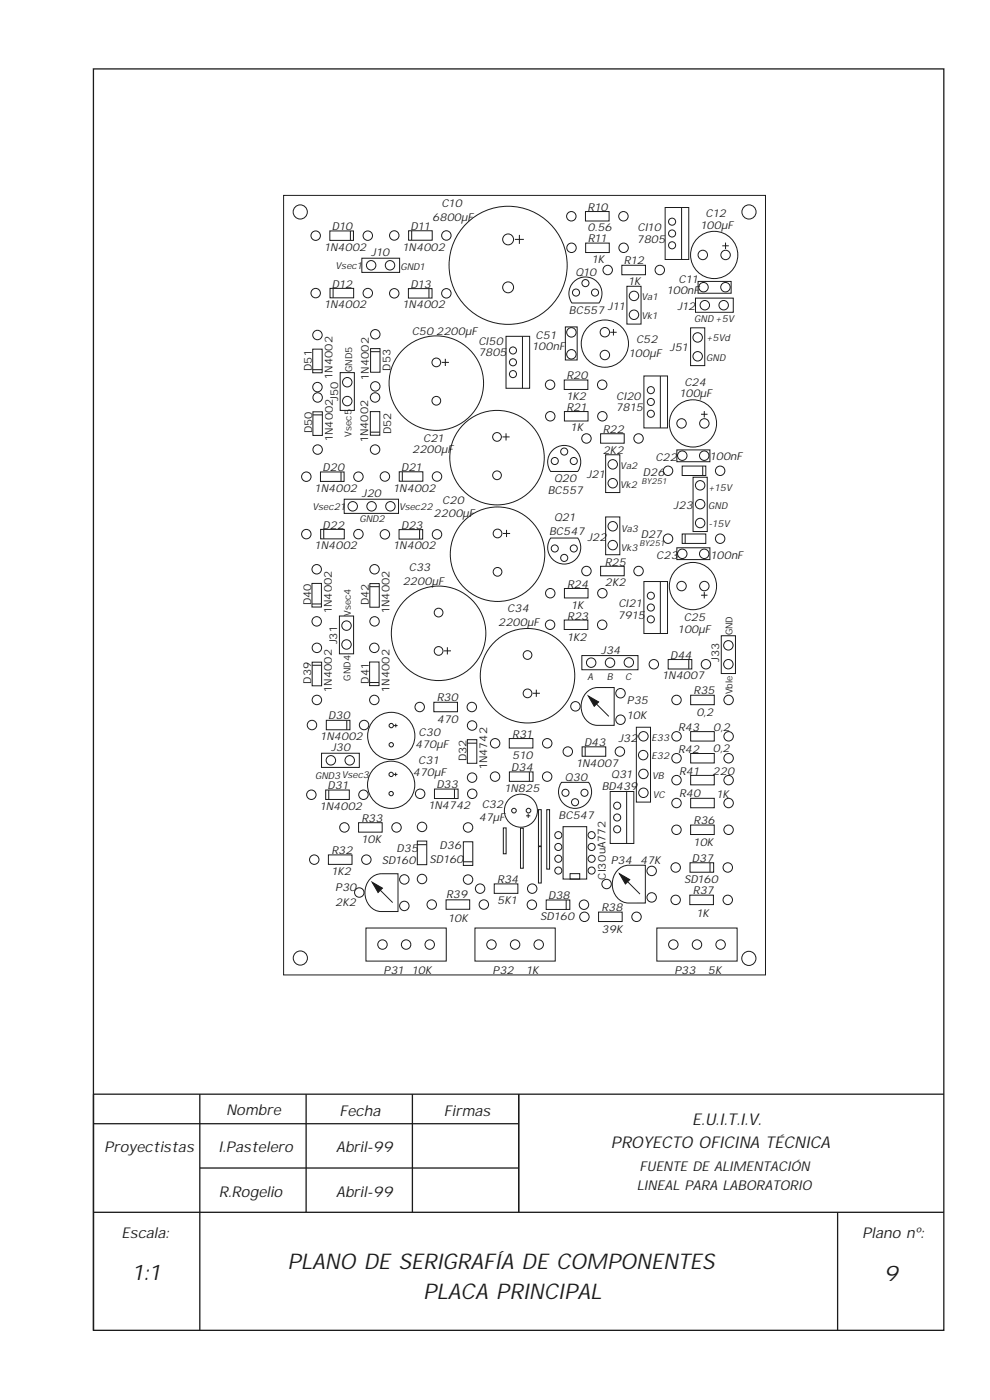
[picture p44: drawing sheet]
<svg xmlns="http://www.w3.org/2000/svg" width="210mm" height="296mm" viewBox="0 0 210 296" stroke-linecap="round" stroke-linejoin="round" font-family="sans-serif">
<defs><g id="words">
<g font-size="4.6" fill="#1f1a17">
<text x="60.8" y="268.5">PLANO DE SERIGRAFÍA DE COMPONENTES</text>
<text x="27.9" y="270.9">1:1</text>
<text x="89.5" y="274.9">PLACA PRINCIPAL</text>
<text x="187.1" y="271.2">9</text>
</g>
<g font-size="3.4" fill="#1f1a17">
<text x="146.5" y="238.1">E.U.I.T.I.V.</text>
<text x="129.3" y="242.9">PROYECTO OFICINA TÉCNICA</text>
</g>
<g font-size="3.1" fill="#1f1a17">
<text x="47.8" y="236.1">Nombre</text>
<text x="71.9" y="236.2">Fecha</text>
<text x="94" y="236.2">Firmas</text>
<text x="22.1" y="243.8">Proyectistas</text>
<text x="46.2" y="243.9">I.Pastelero</text>
<text x="71.2" y="243.8">Abril-99</text>
<text x="46.3" y="253.3">R.Rogelio</text>
<text x="71.2" y="253.4">Abril-99</text>
<text x="25.7" y="262">Escala:</text>
<text x="182.5" y="262">Plano nº:</text>
</g>
<g font-size="2.9" fill="#1f1a17">
<text x="134.8" y="251.8">LINEAL PARA LABORATORIO</text>
<text x="135.4" y="247.8">FUENTE DE ALIMENTACIÓN</text>
</g>
<g font-size="2.3" fill="#1f1a17">
<text x="91.5" y="46.7">6800µF</text>
<text x="93.4" y="43.9">C10</text>
<text x="124.4" y="44.6">R10</text>
<text x="149.4" y="46">C12</text>
<text x="68.6" y="53.1">1N4002</text>
<text x="70.3" y="48.7">D10</text>
<text x="85.2" y="53">1N4002</text>
<text x="86.9" y="48.7">D11</text>
<text x="124.4" y="49">0.56</text>
<text x="124.4" y="51.3">R11</text>
<text x="134.8" y="51.4">7805</text>
<text x="134.9" y="49">CI10</text>
<text x="148.3" y="48.4">100µF</text>
<text x="78.6" y="54.2">J10</text>
<text x="121.8" y="58.3">Q10</text>
<text x="125.3" y="55.7">1K</text>
<text x="132.1" y="56">R12</text>
<text x="143.6" y="59.8">C11</text>
<text x="68.6" y="65.2">1N4002</text>
<text x="70.3" y="60.9">D12</text>
<text x="85.2" y="65.3">1N4002</text>
<text x="86.9" y="60.9">D13</text>
<text x="128.7" y="65.5">J11</text>
<text x="132.9" y="60.3">1K</text>
<text x="141.1" y="62.3">100nF</text>
<text x="143.4" y="65.5">J12</text>
<text x="87.1" y="70.9">C50</text>
<text x="92.3" y="70.9">2200µF</text>
<text x="113.4" y="71.7">C51</text>
<text x="120.4" y="66.4">BC557</text>
<text x="101.3" y="75.3">7805</text>
<text x="101.3" y="73">CI50</text>
<text x="112.7" y="74.1">100nF</text>
<text x="133.1" y="75.6">100µF</text>
<text x="134.6" y="72.6">C52</text>
<text x="141.8" y="74.2">J51</text>
<text x="66" y="78.5" transform="rotate(-90 66 78.5)">D51</text>
<text x="70.4" y="80.2" transform="rotate(-90 70.4 80.2)">1N4002</text>
<text x="78.1" y="80.4" transform="rotate(-90 78.1 80.4)">1N4002</text>
<text x="82.7" y="78.4" transform="rotate(-90 82.7 78.4)">D53</text>
<text x="119.9" y="80.3">R20</text>
<text x="144.9" y="81.6">C24</text>
<text x="71.6" y="84.9" transform="rotate(-90 71.6 84.9)">J50</text>
<text x="119.9" y="84.6">1K2</text>
<text x="119.9" y="86.9">R21</text>
<text x="130.3" y="87.1">7815</text>
<text x="130.4" y="84.6">CI20</text>
<text x="143.8" y="84">100µF</text>
<text x="66" y="91.7" transform="rotate(-90 66 91.7)">D50</text>
<text x="70.4" y="93.4" transform="rotate(-90 70.4 93.4)">1N4002</text>
<text x="77.9" y="93.6" transform="rotate(-90 77.9 93.6)">1N4002</text>
<text x="82.8" y="91.9" transform="rotate(-90 82.8 91.9)">D52</text>
<text x="87.2" y="95.9">2200µF</text>
<text x="89.6" y="93.6">C21</text>
<text x="120.8" y="91.3">1K</text>
<text x="127.6" y="91.6">R22</text>
<text x="68.3" y="99.7">D20</text>
<text x="84.9" y="99.7">D21</text>
<text x="124.2" y="101.2">J21</text>
<text x="127.6" y="96">2K2</text>
<text x="136.1" y="100.8">D26</text>
<text x="138.7" y="97.6">C22</text>
<text x="150.2" y="97.4">100nF</text>
<text x="66.6" y="104.1">1N4002</text>
<text x="76.6" y="105.2">J20</text>
<text x="83.2" y="104.1">1N4002</text>
<text x="93.6" y="106.6">C20</text>
<text x="115.9" y="104.5">BC557</text>
<text x="117.3" y="102.1">Q20</text>
<text x="142.6" y="107.7">J23</text>
<text x="68.3" y="111.9">D22</text>
<text x="84.9" y="111.9">D23</text>
<text x="91.8" y="109.5">2200µF</text>
<text x="116.2" y="113.3">BC547</text>
<text x="117.3" y="110.3">Q21</text>
<text x="135.6" y="113.9">D27</text>
<text x="66.6" y="116.3">1N4002</text>
<text x="83.2" y="116.3">1N4002</text>
<text x="124.3" y="114.6">J22</text>
<text x="128" y="119.7">R25</text>
<text x="138.9" y="118.2">C23</text>
<text x="150.4" y="118.3">100nF</text>
<text x="85.2" y="123.8">2200µF</text>
<text x="86.5" y="120.9">C33</text>
<text x="120" y="124.5">R24</text>
<text x="128" y="124.1">2K2</text>
<text x="65.8" y="128.1" transform="rotate(-90 65.8 128.1)">D40</text>
<text x="70.2" y="129.8" transform="rotate(-90 70.2 129.8)">1N4002</text>
<text x="78.1" y="128.1" transform="rotate(-90 78.1 128.1)">D42</text>
<text x="82.5" y="129.8" transform="rotate(-90 82.5 129.8)">1N4002</text>
<text x="107.4" y="129.6">C34</text>
<text x="120.1" y="131.2">R23</text>
<text x="120.9" y="128.9">1K</text>
<text x="130.8" y="130.9">7915</text>
<text x="130.9" y="128.4">CI21</text>
<text x="144.7" y="131.4">C25</text>
<text x="71.4" y="136.4" transform="rotate(-90 71.4 136.4)">J31</text>
<text x="105.4" y="132.5">2200µF</text>
<text x="120.1" y="135.6">1K2</text>
<text x="143.5" y="133.9">100µF</text>
<text x="127.3" y="138.5">J34</text>
<text x="140.2" y="143.8">1N4007</text>
<text x="141.8" y="139.4">D44</text>
<text x="152.2" y="140.1" transform="rotate(-90 152.2 140.1)">J33</text>
<text x="65.9" y="144.7" transform="rotate(-90 65.9 144.7)">D39</text>
<text x="70.3" y="146.4" transform="rotate(-90 70.3 146.4)">1N4002</text>
<text x="78" y="144.7" transform="rotate(-90 78 144.7)">D41</text>
<text x="82.4" y="146.4" transform="rotate(-90 82.4 146.4)">1N4002</text>
<text x="92.5" y="148.5">R30</text>
<text x="132.7" y="149">P35</text>
<text x="146.8" y="147">R35</text>
<text x="69.5" y="152.3">D30</text>
<text x="88.6" y="155.8">C30</text>
<text x="92.5" y="153">470</text>
<text x="132.7" y="152.2">10K</text>
<text x="143.5" y="154.7">R43</text>
<text x="147.4" y="151.5">0,2</text>
<text x="151" y="154.7">0,2</text>
<text x="67.8" y="156.7">1N4002</text>
<text x="70.1" y="159">J30</text>
<text x="87.9" y="158.3">470µF</text>
<text x="88.5" y="161.8">C31</text>
<text x="98.7" y="161.2" transform="rotate(-90 98.7 161.2)">D32</text>
<text x="108.4" y="156.2">R31</text>
<text x="108.4" y="160.7">510</text>
<text x="123.6" y="157.9">D43</text>
<text x="130.9" y="157">J32</text>
<text x="143.5" y="159.3">R42</text>
<text x="150.9" y="159.2">0,2</text>
<text x="69.3" y="167">D31</text>
<text x="87.4" y="164.2">470µF</text>
<text x="92.4" y="166.8">D33</text>
<text x="103.1" y="162.8" transform="rotate(-90 103.1 162.8)">1N4742</text>
<text x="106.8" y="167.7">1N825</text>
<text x="108.2" y="163.2">D34</text>
<text x="119.6" y="165.3">Q30</text>
<text x="121.9" y="162.3">1N4007</text>
<text x="127.4" y="167.2">BD439</text>
<text x="129.4" y="164.6">Q31</text>
<text x="143.8" y="164">R41</text>
<text x="150.8" y="164">220</text>
<text x="67.7" y="171.4">1N4002</text>
<text x="76.5" y="174">R33</text>
<text x="90.7" y="171.2">1N4742</text>
<text x="101.4" y="173.8">47µF</text>
<text x="102" y="170.9">C32</text>
<text x="118.2" y="173.3">BC547</text>
<text x="143.8" y="168.8">R40</text>
<text x="151.7" y="168.9">1K</text>
<text x="76.5" y="178.5">10K</text>
<text x="93" y="179.8">D36</text>
<text x="146.8" y="174.5">R36</text>
<text x="146.8" y="179">10K</text>
<text x="70.1" y="180.8">R32</text>
<text x="70.1" y="185.3">1K2</text>
<text x="80.8" y="182.9">SD160</text>
<text x="84" y="180.4">D35</text>
<text x="90.9" y="182.8">SD160</text>
<text x="129.3" y="182.9">P34</text>
<text x="135.5" y="182.9">47K</text>
<text x="146.5" y="182.4">D37</text>
<text x="71" y="188.5">P30</text>
<text x="71" y="191.7">2K2</text>
<text x="94.4" y="190.1">R39</text>
<text x="105.2" y="186.9">R34</text>
<text x="105.2" y="191.4">5K1</text>
<text x="116" y="190.3">D38</text>
<text x="128.2" y="186.2" transform="rotate(-90 128.2 186.2)">CI30uA772</text>
<text x="144.8" y="186.8">SD160</text>
<text x="146.7" y="189.2">R37</text>
<text x="94.8" y="195.3">10K</text>
<text x="114.3" y="194.7">SD160</text>
<text x="127.3" y="192.9">R38</text>
<text x="127.3" y="197.4">39K</text>
<text x="147.4" y="194">1K</text>
<text x="81.2" y="206.1">P31</text>
<text x="87.2" y="206.1">10K</text>
<text x="104.3" y="206.1">P32</text>
<text x="111.3" y="206.1">1K</text>
<text x="142.8" y="206.1">P33</text>
<text x="149.8" y="206.1">5K</text>
</g>
<g font-size="2" fill="#1f1a17">
<text x="71" y="57">Vsec1</text>
<text x="84.7" y="57.2">GND1</text>
<text x="135.8" y="63.5">Va1</text>
<text x="135.8" y="67.6">Vk1</text>
<text x="146.9" y="68.1">GND +5V</text>
<text x="149.5" y="76.4">GND</text>
<text x="149.6" y="72.2">+5Vd</text>
<text x="74.6" y="78.7" transform="rotate(-90 74.6 78.7)">GND5</text>
<text x="74.4" y="92.4" transform="rotate(-90 74.4 92.4)">Vsec5</text>
<text x="131.3" y="99.2">Va2</text>
<text x="131.3" y="103.2">Vk2</text>
<text x="149.9" y="107.7">GND</text>
<text x="149.9" y="103.8">+15V</text>
<text x="66.2" y="108.1">Vsec21</text>
<text x="76.1" y="110.6">GND2</text>
<text x="84.5" y="108.1">Vsec22</text>
<text x="131.4" y="112.6">Va3</text>
<text x="149.9" y="111.5">-15V</text>
<text x="131.4" y="116.7">Vk3</text>
<text x="74.2" y="130.4" transform="rotate(-90 74.2 130.4)">Vsec4</text>
<text x="155" y="134.5" transform="rotate(-90 155 134.5)">GND</text>
<text x="124.4" y="143.9">A</text>
<text x="128.5" y="143.9">B</text>
<text x="132.3" y="143.9">C</text>
<text x="74.2" y="144" transform="rotate(-90 74.2 144)">GND4</text>
<text x="155.1" y="147" transform="rotate(-90 155.1 147)">Vble</text>
<text x="137.9" y="156.8">E33</text>
<text x="137.9" y="160.7">E32</text>
<text x="66.7" y="164.8">GND3Vsec3</text>
<text x="138" y="164.8">VB</text>
<text x="138.2" y="168.9">VC</text>
</g>
<g font-size="1.7" fill="#1f1a17">
<text x="135.8" y="102.5">BY251</text>
<text x="135.4" y="115.6">BY251</text>
</g>
</g></defs>
<path d="M19.8 14.6h180v267h-180zM19.8 231.6h180zM19.8 237.9h90zM19.8 231.6v50M42.3 231.6v50M64.8 231.6v25M87.3 231.6v25M109.8 231.6v25M19.8 256.6h180zM42.3 247.2h67.5zM177.3 256.6v25" fill="none" stroke="#1f1a17" stroke-width=".28"/>
<g fill="none" stroke="#1f1a17" stroke-width=".21">
<path d="M60 41.4h102v165h-102zM69.8 48.9h5v2h-5zM74.2 48.9v2M76.6 54.7h8v3h-8zM86.5 48.8h5v2h-5zM87.1 48.9v1.9M109 50.7h1.9M109.9 49.7v1.9M121.4 59.7a3.5 3.5 0 0 1 4.8-.3 3.5 3.5 0 0 1 .6 4.7h-5.8a3.5 3.5 0 0 1 .4-4.4zM123.9 44.8h5v2h-5zM124 51.5h5v2h-5zM131.6 56.2h5v2h-5z"/>
<path d="M140.8 43.9h5v11h-5zM144.3 43.9v11M147.8 59.6h7v2.5h-7zM152.9 52h1.3M153.6 51.3v1.4M66.2 73.9h2v5h-2zM66.2 78.3h2M69.9 61h5v2h-5zM70.5 61.1v1.9M72 78.9h3v8h-3zM78.4 73.8h2v5h-2zM78.5 74.4h1.9"/>
<path d="M86.4 61.1h5v2h-5zM90.8 61.1v2M93.5 76.7h1.5M94.3 75.9v1.6M107.1 71.2h5v11h-5zM110.6 71.2v11M119.7 69.2h2.5v7h-2.5zM129.2 70.3h1.3M129.8 69.7v1.3M132.7 60.6h3v8h-3zM136.3 79.6h5v11h-5zM139.8 79.6v11"/>
<path d="M146.2 69.4h3v8h-3zM147.2 63.1h8v3h-8zM66.2 87.2h2v5h-2zM66.2 87.8h2M67.8 99.9h5v2h-5zM72.2 99.9v2M78.4 87.1h2v5h-2zM78.4 91.5h2M84.5 99.9h5v2h-5zM85.2 99.9v1.9M106.3 92.5h1.6M107.1 91.7v1.5"/>
<path d="M117 95.3a3.5 3.5 0 0 1 4.7-.2 3.5 3.5 0 0 1 .6 4.7h-5.7a3.5 3.5 0 0 1 .4-4.5zM119.4 80.4h5v2h-5zM119.5 87.1h5v2h-5zM127.1 91.8h5v2h-5zM128.2 96.3h3v8h-3zM143.3 95.2h7v2.5h-7zM144.4 98.7h5v2h-5zM148.4 87.7h1.4M148.7 98.7v1.9M149.1 87v1.4M67.9 112.1h5v2h-5zM68.5 112.1v1.9"/>
<path d="M72.9 105.7h11.5v3h-11.5zM84.5 112.1h5v2h-5zM88.8 112.1v2M106.5 112.9h1.5M107.2 112.2v1.5M116.6 113.9h5.7a3.5 3.5 0 0 1-2.9 5.5 3.5 3.5 0 0 1-2.8-5.5zM127.1 119.9h5v2h-5zM128.2 109.4h3v8h-3zM143.3 115.9h7v2.5h-7zM144.4 113h5v2h-5zM145 113.1v1.9M146.7 101h3v11.5h-3z"/>
<path d="M66 123.5h2v5h-2zM66 127.8h2M71.8 130.4h3v8h-3zM78.3 123.5h2v5h-2zM78.3 124.2h2M93.9 137.8h1.6M94.7 137v1.5M119.4 131.2h5v2h-5zM119.5 124.6h5v2h-5zM123.2 138.8h11.8v3h-11.8zM136.3 123.1h5v11h-5zM139.8 123.1v11"/>
<path d="M141.4 139.6h5v2h-5zM145.8 139.6v2M148.4 126h1.4M149.1 125.3v1.4M152.7 134.6h3v8h-3zM66.1 140.2h2v5h-2zM66.1 140.8h2M68.1 159.4h8v3h-8zM69.1 152.5h5v2h-5zM73.4 152.5v2M78.2 140.1h2v5h-2zM78.2 144.5h2"/>
<path d="M83.4 153.6h.8M83.8 153.2v.8M91.8 148.7h5v2h-5zM98.9 156.6h2v5h-2zM98.9 157.3h2M107.8 156.3h5v2h-5zM112.8 146.7h1.5M113.5 146v1.5M123.2 158.1h5v2h-5zM123.9 158.1v2M124 146.7a3.3 3.3 0 0 1 2.5-1.2h3.5v8h-3.6a4 4 0 0 1-2.8-6.2zM125.2 148l3.7 3.6"/>
<path d="M134.7 153.9h3v15.9h-3zM146.2 147.2h5v2h-5zM146.2 154.9h5v2h-5zM146.2 159.5h5v2h-5zM68.9 167.2h5v2h-5zM69.6 167.2v2M75.9 174.1h5v2h-5zM83.4 163.9h.7M83.7 163.5v.8M88.3 178h2v5h-2zM88.3 178.8h2M92 167h5v2h-5z"/>
<path d="M96.2 167v2M98.1 178.2h2v5h-2zM106.5 175.2h.6v5.5h-.6zM107.8 163.4h5v2h-5zM110.2 175.3h.6v8.5h-.6zM111.4 172.7h.8M111.8 172.2v.9M112.1 163.4v2M114 171.4h.6v7.7h-.6zM114 179.2h.6v7.7h-.6zM115.7 171.4h.6v12.6h-.6zM118.8 165.6h5.8a3.5 3.5 0 0 1-2.9 5.5 3.5 3.5 0 0 1-2.9-5.5z"/>
<path d="M119.2 175h5v11.1h-5zM129.2 167.5h5v11h-5zM132.6 167.5v11M146.2 174.6h5v2h-5zM146.2 164.1h5v2h-5zM146.2 169h5v2h-5zM69.5 181h5v2h-5zM77.5 196.4h17v7h-17zM78.3 186.1a3.3 3.3 0 0 1 2.4-1.2h3.5v8h-3.5a4 4 0 0 1-2.9-6.2zM79.5 187.4l3.6 3.6M94.4 190.5h5v2h-5zM98.1 182.4h2"/>
<path d="M100.5 196.4h17v7h-17zM104.6 187.1h5v2h-5zM115.6 190.5h5v2h-5zM119.8 190.5v2M120.7 184.9h2v1.2h-2zM126.7 193.1h5v2h-5zM130.6 184.3a3.3 3.3 0 0 1 2.5-1.2h3.5v8h-3.6a4 4 0 0 1-2.8-6.2zM131.8 185.6l3.7 3.6M139 196.4h17v7h-17zM146 189.5h5v2h-5zM146.1 182.6h5v2h-5zM150.3 182.6v2"/>
<circle cx="63.6" cy="44.9" r="1.5"/>
<circle cx="66.8" cy="49.9" r="1"/>
<circle cx="77.8" cy="49.9" r="1"/>
<circle cx="78.6" cy="56.2" r="1"/>
<circle cx="82.6" cy="56.2" r="1"/>
<circle cx="83.5" cy="49.8" r="1"/>
<circle cx="94.5" cy="49.8" r="1"/>
<circle cx="107.5" cy="56.2" r="12.5"/>
<circle cx="107.6" cy="50.7" r="1.15"/>
<circle cx="120.9" cy="45.8" r="1"/>
<circle cx="121" cy="52.5" r="1"/>
<circle cx="123.9" cy="59.9" r=".75"/>
<circle cx="128.6" cy="57.2" r="1"/>
<circle cx="132" cy="45.8" r="1"/>
<circle cx="132" cy="52.5" r="1"/>
<circle cx="139.7" cy="57.2" r="1"/>
<circle cx="142.3" cy="46.9" r=".75"/>
<circle cx="142.3" cy="51.9" r=".75"/>
<circle cx="142.3" cy="49.4" r=".75"/>
<circle cx="148.8" cy="54" r="1"/>
<circle cx="151.2" cy="54" r="5"/>
<circle cx="153.6" cy="54" r="1"/>
<circle cx="158.5" cy="44.9" r="1.5"/>
<circle cx="66.8" cy="62" r="1"/>
<circle cx="67.2" cy="70.9" r="1"/>
<circle cx="77.8" cy="62" r="1"/>
<circle cx="79.4" cy="70.8" r="1"/>
<circle cx="83.5" cy="62.1" r="1"/>
<circle cx="92.4" cy="76.7" r=".92"/>
<circle cx="94.5" cy="62.1" r="1"/>
<circle cx="107.6" cy="60.8" r="1.15"/>
<circle cx="108.6" cy="74.2" r=".75"/>
<circle cx="108.6" cy="79.2" r=".75"/>
<circle cx="108.6" cy="76.7" r=".75"/>
<circle cx="120.9" cy="70.4" r="1"/>
<circle cx="120.9" cy="75" r="1"/>
<circle cx="121.9" cy="61.9" r=".75"/>
<circle cx="125.9" cy="61.9" r=".75"/>
<circle cx="128" cy="72.7" r="5"/>
<circle cx="128" cy="70.3" r="1"/>
<circle cx="128" cy="75.1" r="1"/>
<circle cx="134.2" cy="62.6" r="1"/>
<circle cx="134.2" cy="66.6" r="1"/>
<circle cx="147.7" cy="75.4" r="1"/>
<circle cx="147.7" cy="71.4" r="1"/>
<circle cx="148.9" cy="60.8" r="1"/>
<circle cx="149.2" cy="64.6" r="1"/>
<circle cx="153.2" cy="64.6" r="1"/>
<circle cx="153.6" cy="60.8" r="1"/>
<circle cx="67.2" cy="81.9" r="1"/>
<circle cx="67.2" cy="84.1" r="1"/>
<circle cx="67.2" cy="95.2" r="1"/>
<circle cx="73.5" cy="84.9" r="1"/>
<circle cx="73.5" cy="80.9" r="1"/>
<circle cx="79.4" cy="84.1" r="1"/>
<circle cx="79.4" cy="95.2" r="1"/>
<circle cx="79.4" cy="81.8" r="1"/>
<circle cx="92.4" cy="81.1" r="10"/>
<circle cx="92.4" cy="84.8" r=".92"/>
<circle cx="105.2" cy="96.9" r="10"/>
<circle cx="105.2" cy="92.5" r=".92"/>
<circle cx="116.4" cy="81.4" r="1"/>
<circle cx="116.5" cy="88.1" r="1"/>
<circle cx="117.4" cy="97.6" r=".75"/>
<circle cx="119.4" cy="95.6" r=".75"/>
<circle cx="121.5" cy="97.6" r=".75"/>
<circle cx="124.1" cy="92.8" r="1"/>
<circle cx="127.5" cy="81.4" r="1"/>
<circle cx="127.5" cy="88.1" r="1"/>
<circle cx="129.7" cy="98.3" r="1"/>
<circle cx="135.2" cy="92.8" r="1"/>
<circle cx="137.8" cy="82.6" r=".75"/>
<circle cx="137.8" cy="85.1" r=".75"/>
<circle cx="137.8" cy="87.6" r=".75"/>
<circle cx="141.4" cy="99.6" r="1"/>
<circle cx="144.3" cy="89.6" r="1"/>
<circle cx="144.4" cy="96.5" r="1"/>
<circle cx="146.7" cy="89.6" r="5"/>
<circle cx="149.1" cy="96.5" r="1"/>
<circle cx="149.1" cy="89.6" r="1"/>
<circle cx="152.4" cy="99.6" r="1"/>
<circle cx="64.8" cy="113.1" r="1"/>
<circle cx="64.8" cy="100.9" r="1"/>
<circle cx="74.7" cy="107.2" r="1"/>
<circle cx="75.9" cy="113.1" r="1"/>
<circle cx="75.9" cy="100.9" r="1"/>
<circle cx="78.6" cy="107.2" r="1"/>
<circle cx="81.5" cy="100.9" r="1"/>
<circle cx="81.5" cy="113.1" r="1"/>
<circle cx="82.6" cy="107.2" r="1"/>
<circle cx="92.5" cy="100.9" r="1"/>
<circle cx="92.5" cy="113.1" r="1"/>
<circle cx="105.2" cy="100.6" r=".92"/>
<circle cx="105.3" cy="117.3" r="10"/>
<circle cx="105.3" cy="112.9" r=".92"/>
<circle cx="117.4" cy="116.1" r=".75"/>
<circle cx="119.4" cy="118.1" r=".75"/>
<circle cx="121.5" cy="116.1" r=".75"/>
<circle cx="129.7" cy="111.4" r="1"/>
<circle cx="129.7" cy="102.3" r="1"/>
<circle cx="129.7" cy="115.4" r="1"/>
<circle cx="141.4" cy="114" r="1"/>
<circle cx="144.4" cy="117.2" r="1"/>
<circle cx="148.2" cy="110.7" r="1"/>
<circle cx="148.2" cy="106.7" r="1"/>
<circle cx="148.2" cy="102.7" r="1"/>
<circle cx="149.1" cy="117.2" r="1"/>
<circle cx="152.4" cy="114" r="1"/>
<circle cx="67" cy="131.5" r="1"/>
<circle cx="67" cy="120.5" r="1"/>
<circle cx="67.1" cy="137.1" r="1"/>
<circle cx="73.3" cy="136.4" r="1"/>
<circle cx="73.3" cy="132.4" r="1"/>
<circle cx="79.2" cy="137.1" r="1"/>
<circle cx="79.3" cy="131.5" r="1"/>
<circle cx="79.3" cy="120.5" r="1"/>
<circle cx="92.8" cy="134.1" r="10"/>
<circle cx="92.8" cy="137.8" r=".92"/>
<circle cx="92.8" cy="129.7" r=".92"/>
<circle cx="105.3" cy="121" r=".92"/>
<circle cx="111.7" cy="138.6" r=".92"/>
<circle cx="116.4" cy="132.2" r="1"/>
<circle cx="116.5" cy="125.6" r="1"/>
<circle cx="124.1" cy="120.9" r="1"/>
<circle cx="127.5" cy="132.2" r="1"/>
<circle cx="127.5" cy="125.6" r="1"/>
<circle cx="135.2" cy="120.9" r="1"/>
<circle cx="137.8" cy="126.1" r=".75"/>
<circle cx="137.8" cy="131.1" r=".75"/>
<circle cx="137.8" cy="128.6" r=".75"/>
<circle cx="144.3" cy="124.1" r="1"/>
<circle cx="146.7" cy="124.1" r="5"/>
<circle cx="149.1" cy="124.1" r="1"/>
<circle cx="154.2" cy="136.6" r="1"/>
<circle cx="66" cy="153.5" r="1"/>
<circle cx="67.1" cy="148.2" r="1"/>
<circle cx="77.1" cy="153.5" r="1"/>
<circle cx="79.2" cy="148.2" r="1"/>
<circle cx="82.8" cy="155.8" r="5"/>
<circle cx="82.8" cy="153.6" r=".46"/>
<circle cx="82.8" cy="157.6" r=".46"/>
<circle cx="88.8" cy="149.7" r="1"/>
<circle cx="99.9" cy="149.7" r="1"/>
<circle cx="99.9" cy="153.6" r="1"/>
<circle cx="104.8" cy="157.3" r="1"/>
<circle cx="111.7" cy="143" r="10"/>
<circle cx="111.7" cy="146.8" r=".92"/>
<circle cx="115.8" cy="157.3" r="1"/>
<circle cx="120.2" cy="159.1" r="1"/>
<circle cx="121.8" cy="149.5" r="1"/>
<circle cx="125.1" cy="140.3" r="1"/>
<circle cx="129.1" cy="140.3" r="1"/>
<circle cx="131.2" cy="159.1" r="1"/>
<circle cx="131.3" cy="152.3" r="1"/>
<circle cx="131.3" cy="146.7" r="1"/>
<circle cx="133.1" cy="140.2" r="1"/>
<circle cx="136.1" cy="159.8" r="1"/>
<circle cx="136.2" cy="155.9" r="1"/>
<circle cx="138.4" cy="140.6" r="1"/>
<circle cx="143.2" cy="148.2" r="1"/>
<circle cx="143.2" cy="155.9" r="1"/>
<circle cx="149.4" cy="140.6" r="1"/>
<circle cx="154.2" cy="140.6" r="1"/>
<circle cx="154.2" cy="148.2" r="1"/>
<circle cx="154.2" cy="155.9" r="1"/>
<circle cx="65.9" cy="168.2" r="1"/>
<circle cx="70" cy="160.9" r="1"/>
<circle cx="72.9" cy="175.1" r="1"/>
<circle cx="74" cy="160.9" r="1"/>
<circle cx="76.9" cy="168.2" r="1"/>
<circle cx="82.8" cy="166.1" r="5"/>
<circle cx="82.8" cy="168" r=".46"/>
<circle cx="82.8" cy="163.9" r=".46"/>
<circle cx="83.9" cy="175.1" r="1"/>
<circle cx="88.9" cy="168" r="1"/>
<circle cx="89.3" cy="175" r="1"/>
<circle cx="99.1" cy="175.1" r="1"/>
<circle cx="99.9" cy="164.6" r="1"/>
<circle cx="100" cy="168" r="1"/>
<circle cx="104.8" cy="164.4" r="1"/>
<circle cx="108.8" cy="171.6" r=".49"/>
<circle cx="110.3" cy="171.6" r="3.5"/>
<circle cx="111.9" cy="171.6" r=".49"/>
<circle cx="115.8" cy="164.4" r="1"/>
<circle cx="118.2" cy="176.8" r=".75"/>
<circle cx="118.2" cy="179.3" r=".75"/>
<circle cx="119.7" cy="167.8" r=".75"/>
<circle cx="121.7" cy="169.8" r=".75"/>
<circle cx="123.7" cy="167.8" r=".75"/>
<circle cx="125.2" cy="176.8" r=".75"/>
<circle cx="125.2" cy="179.3" r=".75"/>
<circle cx="130.6" cy="175.5" r=".75"/>
<circle cx="130.6" cy="170.5" r=".75"/>
<circle cx="130.6" cy="173" r=".75"/>
<circle cx="136.2" cy="167.8" r="1"/>
<circle cx="136.2" cy="163.8" r="1"/>
<circle cx="143.2" cy="175.6" r="1"/>
<circle cx="143.2" cy="170" r="1"/>
<circle cx="143.2" cy="160.5" r="1"/>
<circle cx="143.2" cy="165.1" r="1"/>
<circle cx="154.2" cy="175.6" r="1"/>
<circle cx="154.2" cy="170" r="1"/>
<circle cx="154.2" cy="160.5" r="1"/>
<circle cx="154.2" cy="165.1" r="1"/>
<circle cx="66.5" cy="182" r="1"/>
<circle cx="76" cy="188.9" r="1"/>
<circle cx="77.5" cy="182" r="1"/>
<circle cx="81" cy="199.9" r="1"/>
<circle cx="85.6" cy="191.8" r="1"/>
<circle cx="85.6" cy="186.1" r="1"/>
<circle cx="86" cy="199.9" r="1"/>
<circle cx="89.3" cy="186.1" r="1"/>
<circle cx="91" cy="199.9" r="1"/>
<circle cx="91.4" cy="191.5" r="1"/>
<circle cx="99.1" cy="186.2" r="1"/>
<circle cx="101.6" cy="188.1" r="1"/>
<circle cx="102.4" cy="191.5" r="1"/>
<circle cx="104" cy="199.9" r="1"/>
<circle cx="109" cy="199.9" r="1"/>
<circle cx="112.6" cy="191.5" r="1"/>
<circle cx="112.7" cy="188.1" r="1"/>
<circle cx="114" cy="199.9" r="1"/>
<circle cx="118.2" cy="184.3" r=".75"/>
<circle cx="118.2" cy="181.8" r=".75"/>
<circle cx="123.6" cy="191.5" r="1"/>
<circle cx="123.7" cy="194.1" r="1"/>
<circle cx="125.2" cy="184.3" r=".75"/>
<circle cx="125.2" cy="181.8" r=".75"/>
<circle cx="128.4" cy="187.1" r="1"/>
<circle cx="134.7" cy="194.1" r="1"/>
<circle cx="137.9" cy="184.3" r="1"/>
<circle cx="137.9" cy="190" r="1"/>
<circle cx="142.5" cy="199.9" r="1"/>
<circle cx="143" cy="190.5" r="1"/>
<circle cx="143" cy="183.6" r="1"/>
<circle cx="147.5" cy="199.9" r="1"/>
<circle cx="152.5" cy="199.9" r="1"/>
<circle cx="154" cy="190.5" r="1"/>
<circle cx="154" cy="183.6" r="1"/>
<circle cx="63.6" cy="202.8" r="1.5"/>
<circle cx="158.5" cy="202.9" r="1.5"/>
</g>
<g fill="#1f1a17" stroke="#1f1a17" stroke-width=".21">
<path d="M124.5 147.3l2.2 1.3-.9 .9z" fill-rule="evenodd"/>
<path d="M78.8 186.7l2.2 1.3-1 .9z" fill-rule="evenodd"/>
<path d="M131.1 184.9l2.2 1.3-.9 .9z" fill-rule="evenodd"/>
</g>
<use href="#words"/>
</svg>
